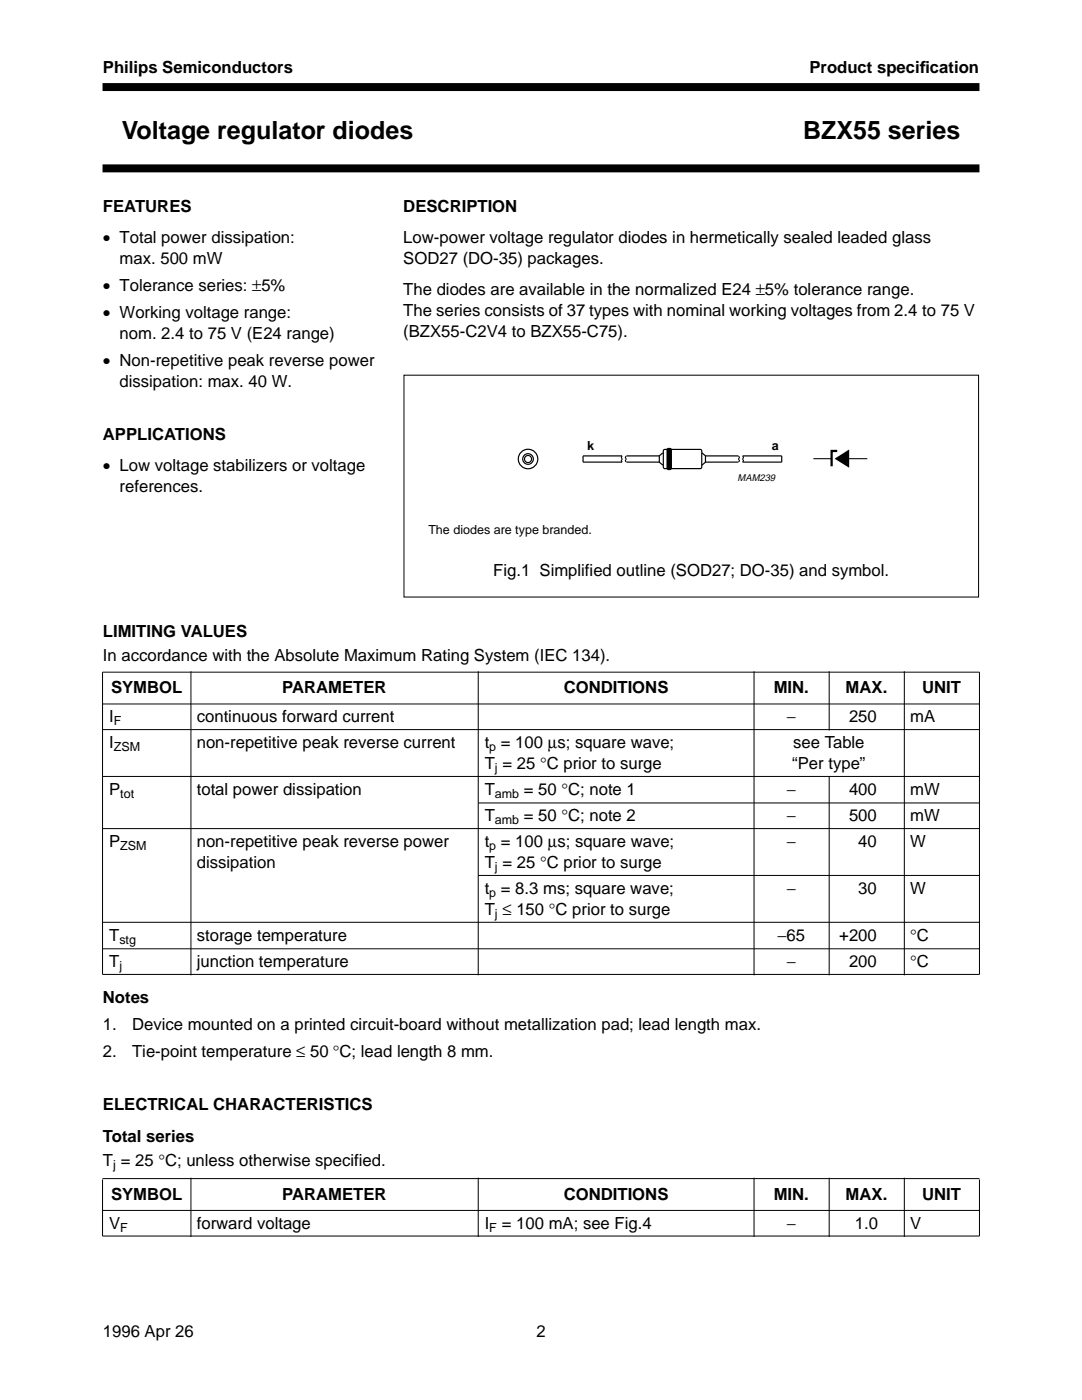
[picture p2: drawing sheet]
<svg xmlns="http://www.w3.org/2000/svg" width="216mm" height="279mm" viewBox="0 0 216 279" stroke-linecap="round" stroke-linejoin="round" font-family="sans-serif">
<defs><g id="words">
<g font-size="5">
<text x="24.3" y="27.8">Voltage regulator diodes</text>
<text x="160.2" y="27.8">BZX55 series</text>
</g>
<g font-size="3.3">
<text x="20.5" y="14.5">Philips Semiconductors</text>
<text x="161.5" y="14.5">Product specif</text>
<text x="183.5" y="14.5">ication</text>
<text x="20.5" y="42.2">FEATURES</text>
<text x="80.5" y="42.2">DESCRIPTION</text>
<text x="20.5" y="48.5">• Total power dissipation:</text>
<text x="23.9" y="52.6">max. 500 mW</text>
<text x="80.5" y="48.5">Low-power voltage regulator diodes in hermetically sealed leaded glass</text>
<text x="80.5" y="52.6">SOD27 (DO-35) packages.</text>
<text x="20.5" y="58">• Tolerance series: ±5%</text>
<text x="80.5" y="58.9">The diodes are available in the normalized E24 ±5% tolerance range.</text>
<text x="20.5" y="63.5">• Working voltage range:</text>
<text x="80.5" y="63">The series consists of 37 types with nominal working voltages from 2.4 to 75 V</text>
<text x="23.9" y="67.6">nom. 2.4 to 75 V (E24 range)</text>
<text x="80.5" y="67.2">(BZX55-C2V4 to BZX55-C75).</text>
<text x="20.5" y="73">• Non-repetitive peak reverse power</text>
<text x="23.9" y="77.2">dissipation: max. 40 W.</text>
<text x="20.5" y="87.8">APPLICATIONS</text>
<text x="20.5" y="94">• Low voltage stabilizers or voltage</text>
<text x="23.9" y="98.2">references.</text>
<text x="98.4" y="114.9">Fig.1 Simplified outline (SOD27; DO-35) and symbol.</text>
<text x="20.5" y="127.1">LIMITING VALUES</text>
<text x="20.5" y="131.9">In accordance with the Absolute Maximum Rating System (IEC 134).</text>
<text x="22.2" y="138.4">SYMBOL</text>
<text x="56.3" y="138.4">PARAMETER</text>
<text x="112.5" y="138.4">CONDITIONS</text>
<text x="154.4" y="138.4">MIN.</text>
<text x="168.7" y="138.4">MAX.</text>
<text x="184" y="138.4">UNIT</text>
<text x="21.8" y="144.1">I</text>
<text x="21.8" y="149.3">I</text>
<text x="39.3" y="144.1">continuous forward current</text>
<text x="39.3" y="149.3">non-repetitive peak reverse current</text>
<text x="96.7" y="149.3">t = 100 µs; square wave;</text>
<text x="157" y="144.1">−</text>
<text x="158.3" y="149.3">see Table</text>
<text x="169.4" y="144.1">250</text>
<text x="181.6" y="144.1">mA</text>
<text x="96.7" y="153.5">T = 25 °C prior to surge</text>
<text x="158.1" y="153.5">“Per type”</text>
<text x="21.8" y="158.7">P</text>
<text x="39.3" y="158.7">total power dissipation</text>
<text x="96.7" y="158.7">T</text>
<text x="104.5" y="158.7">= 50 °C; note 1</text>
<text x="157" y="158.7">−</text>
<text x="169.4" y="158.7">400</text>
<text x="181.6" y="158.7">mW</text>
<text x="96.7" y="163.9">T</text>
<text x="104.5" y="163.9">= 50 °C; note 2</text>
<text x="157" y="163.9">−</text>
<text x="169.4" y="163.9">500</text>
<text x="181.6" y="163.9">mW</text>
<text x="21.8" y="169.1">P</text>
<text x="39.3" y="169.1">non-repetitive peak reverse power</text>
<text x="39.3" y="173.2">dissipation</text>
<text x="96.7" y="173.2">T = 25 °C prior to surge</text>
<text x="96.7" y="169.1">t = 100 µs; square wave;</text>
<text x="157" y="169.1">−</text>
<text x="171.3" y="169.1">40</text>
<text x="181.6" y="169.1">W</text>
<text x="96.7" y="178.4">t = 8.3 ms; square wave;</text>
<text x="157" y="178.4">−</text>
<text x="171.3" y="178.4">30</text>
<text x="181.6" y="178.4">W</text>
<text x="96.7" y="182.6">T ≤ 150 °C prior to surge</text>
<text x="21.8" y="187.8">T</text>
<text x="39.3" y="187.8">storage temperature</text>
<text x="155.1" y="187.8">−65</text>
<text x="167.5" y="187.8">+200</text>
<text x="181.6" y="187.8">°C</text>
<text x="21.8" y="193">T</text>
<text x="39.3" y="193">junction temperature</text>
<text x="157" y="193">−</text>
<text x="169.4" y="193">200</text>
<text x="181.6" y="193">°C</text>
<text x="20.5" y="200.1">Notes</text>
<text x="20.5" y="205.5">1.</text>
<text x="26.4" y="205.5">Device mounted on a printed circuit-board without metallization pad; lead length max.</text>
<text x="20.5" y="210.9">2.</text>
<text x="26.4" y="210.9">Tie-point temperature ≤ 50 °C; lead length 8 mm.</text>
<text x="20.5" y="221.5">ELECTRICAL CHARACTERISTICS</text>
<text x="20.5" y="228">Total series</text>
<text x="20.5" y="232.7">T = 25 °C; unless otherwise specified.</text>
<text x="22.2" y="239.5">SYMBOL</text>
<text x="56.3" y="239.5">PARAMETER</text>
<text x="112.5" y="239.5">CONDITIONS</text>
<text x="154.4" y="239.5">MIN.</text>
<text x="168.7" y="239.5">MAX.</text>
<text x="184" y="239.5">UNIT</text>
<text x="21.8" y="245.2">V</text>
<text x="39.3" y="245.2">forward voltage</text>
<text x="96.7" y="245.2">I</text>
<text x="100.1" y="245.2">= 100 mA; see Fig.4</text>
<text x="157" y="245.2">−</text>
<text x="170.6" y="245.2">1.0</text>
<text x="181.6" y="245.2">V</text>
<text x="20.5" y="266.8">1996 Apr 26</text>
<text x="107" y="266.8">2</text>
</g>
<g font-size="2.5">
<text x="117.1" y="89.9">k</text>
<text x="154" y="89.9">a</text>
<text x="85.5" y="106.5">The diodes are type branded.</text>
<text x="22.7" y="144.7">F</text>
<text x="22.7" y="149.9">ZSM</text>
<text x="97.6" y="149.9">p</text>
<text x="98.7" y="154.1">j</text>
<text x="24" y="159.3">tot</text>
<text x="98.7" y="159.3">amb</text>
<text x="98.7" y="164.5">amb</text>
<text x="24" y="169.7">ZSM</text>
<text x="97.6" y="169.7">p</text>
<text x="98.7" y="173.8">j</text>
<text x="97.6" y="179">p</text>
<text x="98.7" y="183.2">j</text>
<text x="23.8" y="188.4">stg</text>
<text x="23.8" y="193.6">j</text>
<text x="22.6" y="233.3">j</text>
<text x="24" y="245.8">F</text>
<text x="97.6" y="245.8">F</text>
</g>
<text font-size="2.1" fill="#fff" x="96.4" y="89.2">handbook, halfpage</text>
<text font-size="1.9" x="147.2" y="95.9">MAM239</text>
</g></defs>
<path d="M20.5 17.4h174.9M20.5 33.6h174.9" fill="none" stroke="#000" stroke-width="1.6" stroke-linecap="butt"/>
<g fill="#fff">
<path d="M84.7 112.6h106.5v6.7h-106.5z" fill-rule="evenodd"/>
<path d="M85.5 104.9h81.7v2.3h-81.7z" fill-rule="evenodd"/>
</g>
<g fill="#fff">
<path d="M166.7 89.7v1z"/>
<path d="M166.8 90.6h13.5z"/>
<path d="M166.7 90.7v1z"/>
<path d="M95.4 86.8h84.9v7h-84.9z"/>
<circle cx="120.4" cy="87.6" r=".22"/>
<circle cx="120.4" cy="89.5" r=".22"/>
<circle cx="120.4" cy="91.4" r=".22"/>
<circle cx="120.4" cy="93.2" r=".22"/>
<circle cx="155.3" cy="87.5" r=".22"/>
<circle cx="155.3" cy="89.4" r=".22"/>
<circle cx="155.3" cy="91.3" r=".22"/>
<circle cx="155.3" cy="93.1" r=".22"/>
</g>
<g fill="none" stroke="#000" stroke-width=".24">
<path d="M124.1 91h-7.8v1.2h7.8M125 91h6.6M125 92.2h6.6M132.3 90.4l-.7 .6v1.2l.7 .6M132.5 89.7h7.4l.1 .3v3.4l-.3 .1h-7.2l-.1-.3v-3.2zM140.1 90.4l.7 .6v1.2l-.7 .6M140.8 91h6.5M140.8 92.2h6.5M148.2 91h7.8v1.2h-7.8"/>
<circle cx="105.4" cy="91.6" r="1.95"/>
<circle cx="105.4" cy="91.6" r=".71"/>
<circle cx="105.4" cy="91.6" r="1.06"/>
</g>
<path d="M80.6 74.9h114.7v44.3h-114.7zM124.2 91l-.2 .3 .1 .3-.1 .3 .2 .3M125 91l-.2 .3 .1 .3-.1 .3 .2 .3M147.3 91l.2 .3-.1 .3 .1 .3-.2 .3M148.1 91l.3 .3-.2 .3 .2 .3-.3 .3" fill="none" stroke="#000" stroke-width=".2"/>
<path d="M133.2 89.5h.6l.2 .3v3.6l-.3 .3h-.5l-.1-.3v-3.6z" fill="#000" stroke="#000" stroke-width=".2"/>
<path d="M162.3 91.5h3.6M169.4 91.5h3.7" fill="none" stroke="#000" stroke-width=".22"/>
<path d="M166.5 91.5l2.9-1.8v3.6z" fill="#000"/>
<path d="M167.1 90h-1.2v3.1" fill="none" stroke="#000" stroke-width=".46"/>
<g fill="#000" stroke="#000" stroke-width=".2">
<path d="M20.5 134.1h174.9zM165.5 134v11.8zM20.5 140.5h174.9zM20.5 145.6h174.9zM20.5 155h174.9zM95.4 160.2h100zM20.5 165.4h174.9zM95.4 174.7h100zM20.5 134.1v60.4zM38.1 134v60.6zM95.4 134v60.6zM150.5 134v60.6z"/>
<path d="M165.5 155v39.6zM180.4 134v60.6zM195.4 134.1v60.4zM20.5 184.1h174.9zM20.5 189.4h174.9zM20.5 194.5h174.9zM20.5 235.2h174.9zM20.5 235.4v11.3zM38.1 235v11.9zM95.4 235v11.9zM150.5 235v11.9zM165.5 235v11.9z"/>
<path d="M180.4 235v11.9zM195.4 235.4v11.3zM20.5 241.6h174.9zM20.5 246.7h174.9z"/>
</g>
<use href="#words"/>
</svg>
